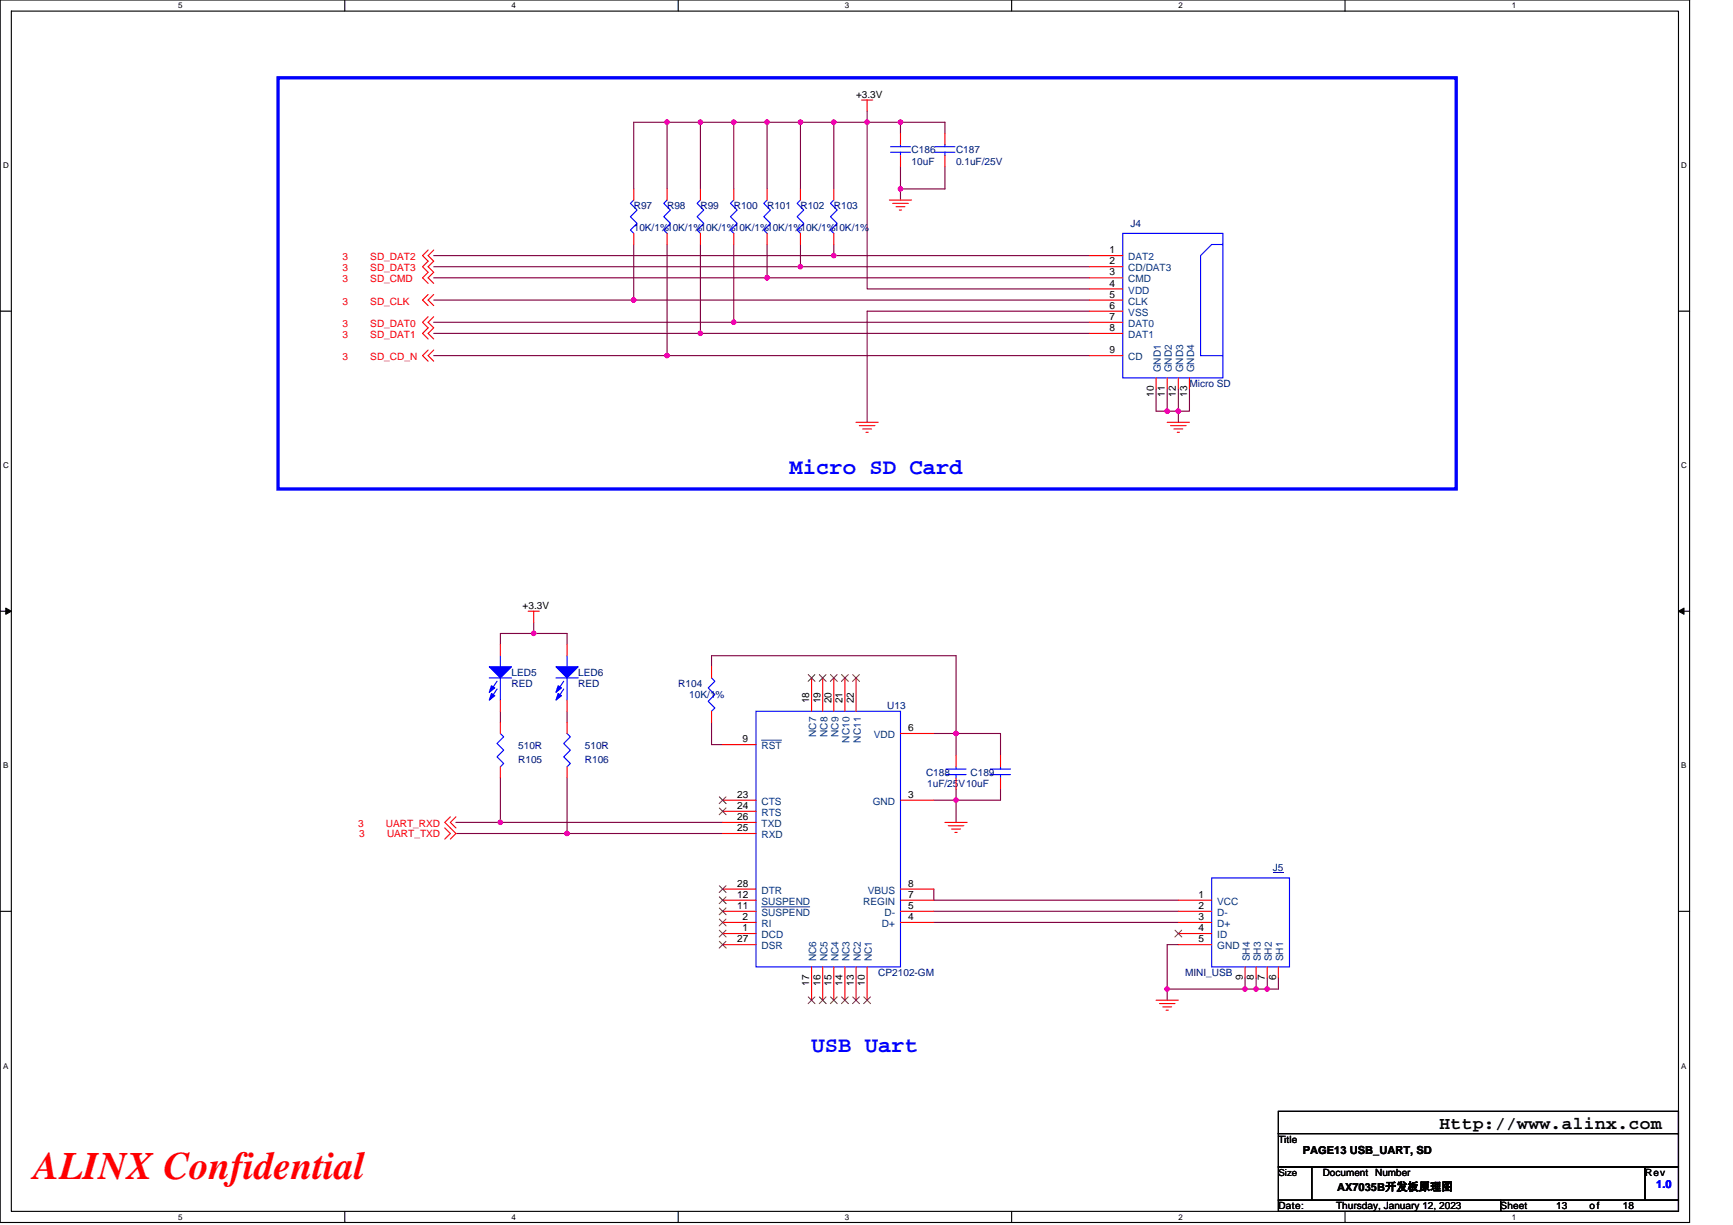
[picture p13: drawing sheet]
<svg xmlns="http://www.w3.org/2000/svg" width="297mm" height="210mm" viewBox="0 0 297 210" stroke-linecap="round" stroke-linejoin="round" font-family="sans-serif">
<defs><g id="words">
<text font-size="6.7" fill="#f00" x="5.8" y="202.2">ALINX Confidential</text>
<g font-size="3.8" fill="#00f">
<text x="135.3" y="81.3">Micro SD Card</text>
<text x="139.1" y="180.3">USB Uart</text>
</g>
<text font-size="3" x="246.7" y="193.4">Http://www.alinx.com</text>
<g font-size="1.9">
<text x="223.3" y="197.8">PAGE13 USB_UART, SD</text>
<text x="229.2" y="204.1">AX7035B开发板原理图</text>
</g>
<text font-size="1.9" fill="#00f" x="283.9" y="203.7">1.0</text>
<g font-size="1.7">
<text x="146.7" y="16.8">+3.3V</text>
<text x="190.2" y="45.3">2</text>
<text x="190.2" y="47.2">3</text>
<text x="190.2" y="43.4">1</text>
<text x="190.2" y="49.1">4</text>
<text x="190.2" y="51">5</text>
<text x="190.2" y="52.9">6</text>
<text x="190.2" y="54.8">7</text>
<text x="190.2" y="56.7">8</text>
<text x="190.2" y="60.6">9</text>
<text x="197.8" y="68" transform="rotate(-90 197.8 68)">10</text>
<text x="199.7" y="68" transform="rotate(-90 199.7 68)">11</text>
<text x="201.6" y="68" transform="rotate(-90 201.6 68)">12</text>
<text x="203.5" y="68" transform="rotate(-90 203.5 68)">13</text>
<text x="89.6" y="104.4">+3.3V</text>
<text x="138.7" y="120.6" transform="rotate(-90 138.7 120.6)">18</text>
<text x="140.6" y="120.6" transform="rotate(-90 140.6 120.6)">19</text>
<text x="142.5" y="120.6" transform="rotate(-90 142.5 120.6)">20</text>
<text x="144.4" y="120.6" transform="rotate(-90 144.4 120.6)">21</text>
<text x="146.3" y="120.6" transform="rotate(-90 146.3 120.6)">22</text>
<text x="155.7" y="125.3">6</text>
<text x="127.3" y="127.2">9</text>
<text x="126.3" y="136.8">23</text>
<text x="155.7" y="136.8">3</text>
<text x="126.3" y="138.7">24</text>
<text x="126.3" y="142.5">25</text>
<text x="126.3" y="140.6">26</text>
<text x="126.3" y="155.8">11</text>
<text x="126.3" y="153.9">12</text>
<text x="126.3" y="152">28</text>
<text x="155.7" y="153.9">7</text>
<text x="155.7" y="152">8</text>
<text x="155.7" y="155.8">5</text>
<text x="205.4" y="153.9">1</text>
<text x="205.4" y="155.8">2</text>
<text x="126.3" y="161.5">27</text>
<text x="127.3" y="159.6">1</text>
<text x="127.3" y="157.7">2</text>
<text x="155.7" y="157.7">4</text>
<text x="205.4" y="157.7">3</text>
<text x="205.4" y="159.6">4</text>
<text x="205.4" y="161.5">5</text>
<text x="138.7" y="169" transform="rotate(-90 138.7 169)">17</text>
<text x="140.6" y="169" transform="rotate(-90 140.6 169)">16</text>
<text x="142.5" y="169" transform="rotate(-90 142.5 169)">15</text>
<text x="144.4" y="169" transform="rotate(-90 144.4 169)">14</text>
<text x="146.3" y="169" transform="rotate(-90 146.3 169)">13</text>
<text x="148.2" y="169" transform="rotate(-90 148.2 169)">10</text>
<text x="213" y="168" transform="rotate(-90 213 168)">9</text>
<text x="214.9" y="168" transform="rotate(-90 214.9 168)">8</text>
<text x="216.8" y="168" transform="rotate(-90 216.8 168)">7</text>
<text x="218.7" y="168" transform="rotate(-90 218.7 168)">6</text>
<text x="219.1" y="195.9">Title</text>
<text x="219.1" y="201.5">Size</text>
<text x="226.7" y="201.6">Document Number</text>
<text x="282" y="201.6">Rev</text>
<text x="219.1" y="207.3">Date:</text>
<text x="229" y="207.3">Thursday, January 12, 2023</text>
<text x="257.2" y="207.3">Sheet</text>
<text x="266.7" y="207.3">13</text>
<text x="272.5" y="207.3">of</text>
<text x="278.2" y="207.3">18</text>
</g>
<g font-size="1.7" fill="#000080">
<text x="156.2" y="26.3">C186</text>
<text x="156.2" y="28.2">10uF</text>
<text x="163.9" y="26.3">C187</text>
<text x="163.9" y="28.2">0.1uF/25V</text>
<text x="108.6" y="35.8">R97</text>
<text x="114.3" y="35.8">R98</text>
<text x="120.1" y="35.8">R99</text>
<text x="125.8" y="35.8">R100</text>
<text x="131.5" y="35.8">R101</text>
<text x="137.2" y="35.8">R102</text>
<text x="142.9" y="35.8">R103</text>
<text x="108.6" y="39.6">10K/1%10K/1%10K/1%10K/1%10K/1%10K/1%10K/1%</text>
<text x="193.8" y="38.9">J4</text>
<text x="203.9" y="66.3">Micro SD</text>
<text x="87.7" y="115.8">LED5</text>
<text x="87.7" y="117.8">RED</text>
<text x="99.1" y="115.8">LED6</text>
<text x="99.1" y="117.8">RED</text>
<text x="116.2" y="117.8">R104</text>
<text x="118.1" y="119.7">10K/1%</text>
<text x="152.1" y="121.6">U13</text>
<text x="88.8" y="130.7">R105</text>
<text x="88.8" y="128.4">510R</text>
<text x="100.2" y="130.7">R106</text>
<text x="100.2" y="128.4">510R</text>
<text x="158.7" y="133">C188</text>
<text x="158.9" y="134.9">1uF/25V10uF</text>
<text x="166.3" y="133">C189</text>
<text x="218.2" y="149.4">J5</text>
<text x="150.5" y="167.3">CP2102-GM</text>
<text x="203.1" y="167.3">MINI_USB</text>
</g>
<g font-size="1.7" fill="#f00">
<text x="58.7" y="44.6">3</text>
<text x="58.7" y="46.5">3</text>
<text x="63.5" y="44.6">SD_DAT2</text>
<text x="63.5" y="46.5">SD_DAT3</text>
<text x="58.7" y="48.4">3</text>
<text x="58.7" y="52.2">3</text>
<text x="63.5" y="48.4">SD_CMD</text>
<text x="63.5" y="52.2">SD_CLK</text>
<text x="58.7" y="56">3</text>
<text x="58.7" y="57.9">3</text>
<text x="63.5" y="56">SD_DAT0</text>
<text x="63.5" y="57.9">SD_DAT1</text>
<text x="58.7" y="61.7">3</text>
<text x="63.5" y="61.7">SD_CD_N</text>
<text x="61.4" y="141.8">3</text>
<text x="61.6" y="143.5">3</text>
<text x="66.1" y="141.8">UART_RXD</text>
<text x="66.3" y="143.5">UART_TXD</text>
</g>
<g font-size="1.7" fill="#004080">
<text x="193.4" y="46.5">CD/DAT3</text>
<text x="193.4" y="44.6">DAT2</text>
<text x="193.4" y="48.4">CMD</text>
<text x="193.4" y="50.3">VDD</text>
<text x="193.4" y="52.2">CLK</text>
<text x="193.4" y="54.1">VSS</text>
<text x="193.4" y="56">DAT0</text>
<text x="193.4" y="57.9">DAT1</text>
<text x="193.4" y="61.7">CD</text>
<text x="199" y="63.8" transform="rotate(-90 199 63.8)">GND1</text>
<text x="200.9" y="63.8" transform="rotate(-90 200.9 63.8)">GND2</text>
<text x="202.8" y="63.8" transform="rotate(-90 202.8 63.8)">GND3</text>
<text x="204.7" y="63.8" transform="rotate(-90 204.7 63.8)">GND4</text>
<text x="130.5" y="128.4">RST</text>
<text x="139.9" y="126.3" transform="rotate(-90 139.9 126.3)">NC7</text>
<text x="141.8" y="126.3" transform="rotate(-90 141.8 126.3)">NC8</text>
<text x="143.7" y="126.3" transform="rotate(-90 143.7 126.3)">NC9</text>
<text x="145.6" y="127.3" transform="rotate(-90 145.6 127.3)">NC10</text>
<text x="147.5" y="127.3" transform="rotate(-90 147.5 127.3)">NC11</text>
<text x="149.8" y="126.5">VDD</text>
<text x="130.5" y="137.9">CTS</text>
<text x="149.6" y="137.9">GND</text>
<text x="130.5" y="139.8">RTS</text>
<text x="130.5" y="143.7">RXD</text>
<text x="130.5" y="141.8">TXD</text>
<text x="130.5" y="155.1">SUSPEND</text>
<text x="130.5" y="153.2">DTR</text>
<text x="148" y="155.1">REGIN</text>
<text x="148.7" y="153.2">VBUS</text>
<text x="208.6" y="155.1">VCC</text>
<text x="130.5" y="160.8">DCD</text>
<text x="130.5" y="158.9">RI</text>
<text x="130.5" y="157">SUSPEND</text>
<text x="151.2" y="158.9">D+</text>
<text x="151.6" y="157">D-</text>
<text x="208.6" y="157">D-</text>
<text x="208.6" y="158.9">D+</text>
<text x="208.6" y="160.8">ID</text>
<text x="130.5" y="162.7">DSR</text>
<text x="139.9" y="164.8" transform="rotate(-90 139.9 164.8)">NC6</text>
<text x="141.8" y="164.8" transform="rotate(-90 141.8 164.8)">NC5</text>
<text x="143.7" y="164.8" transform="rotate(-90 143.7 164.8)">NC4</text>
<text x="145.6" y="164.8" transform="rotate(-90 145.6 164.8)">NC3</text>
<text x="147.5" y="164.8" transform="rotate(-90 147.5 164.8)">NC2</text>
<text x="149.4" y="164.8" transform="rotate(-90 149.4 164.8)">NC1</text>
<text x="208.6" y="162.7">GND</text>
<text x="214.2" y="164.8" transform="rotate(-90 214.2 164.8)">SH4</text>
<text x="216.1" y="164.8" transform="rotate(-90 216.1 164.8)">SH3</text>
<text x="218" y="164.8" transform="rotate(-90 218 164.8)">SH2</text>
<text x="219.9" y="164.8" transform="rotate(-90 219.9 164.8)">SH1</text>
</g>
<g font-size="1.4">
<text x="30.5" y="1.4">5</text>
<text x="87.7" y="1.4">4</text>
<text x="144.8" y="1.4">3</text>
<text x="202" y="1.4">2</text>
<text x="259.1" y="1.4">1</text>
<text x=".5" y="28.9">D</text>
<text x="288.2" y="28.9">D</text>
<text x=".5" y="80.3">C</text>
<text x="288.2" y="80.3">C</text>
<text x=".5" y="131.7">B</text>
<text x="288.2" y="131.7">B</text>
<text x=".5" y="183.2">A</text>
<text x="288.2" y="183.2">A</text>
<text x="30.5" y="209.1">5</text>
<text x="87.7" y="209.1">4</text>
<text x="144.8" y="209.1">3</text>
<text x="202" y="209.1">2</text>
<text x="259.1" y="209.1">1</text>
</g>
</g></defs>
<path d="M0 0h289.6v209.5h-289.6zM1.9 1.9h285.8v205.7h-285.8z" fill="none" stroke="#000" stroke-width=".19"/>
<g fill="#fff">
<path d="M30.5 .2h.8v1.5h-.8z"/>
<path d="M30.5 207.8h.8v1.6h-.8z"/>
</g>
<path d="M59.1 0v1.9M59.1 207.6v1.9" fill="none" stroke="#000" stroke-width=".19"/>
<g fill="#fff">
<path d="M87.7 .2h.7v1.5h-.7z"/>
<path d="M87.7 207.8h.7v1.6h-.7z"/>
</g>
<path d="M116.2 0v1.9M116.2 207.6v1.9" fill="none" stroke="#000" stroke-width=".19"/>
<g fill="#fff">
<path d="M144.8 .2h.8v1.5h-.8z"/>
<path d="M144.8 207.8h.8v1.6h-.8z"/>
</g>
<path d="M173.4 0v1.9M173.4 207.6v1.9" fill="none" stroke="#000" stroke-width=".19"/>
<g fill="#fff">
<path d="M202 .2h.7v1.5h-.7z"/>
<path d="M202 207.8h.7v1.6h-.7z"/>
</g>
<path d="M230.5 0v1.9M230.5 207.6v1.9" fill="none" stroke="#000" stroke-width=".19"/>
<g fill="#fff">
<path d="M259.1 .2h.8v1.5h-.8z"/>
<path d="M259.1 207.8h.8v1.6h-.8z"/>
<path d="M.5 27.6h1v1.5h-1z"/>
<path d="M288.2 27.6h1v1.5h-1z"/>
<path d="M.5 79.1h1v1.5h-1z"/>
<path d="M288.2 79.1h1v1.5h-1z"/>
</g>
<path d="M0 53.3h1.9M287.7 53.3h1.9" fill="none" stroke="#000" stroke-width=".19"/>
<g fill="#fff">
<path d="M.5 130.5h.9v1.5h-.9z"/>
<path d="M288.2 130.5h.9v1.5h-.9z"/>
</g>
<path d="M0 104.8h1.9M287.7 104.8h1.9" fill="none" stroke="#000" stroke-width=".19"/>
<path d="M1 104.2l.9 .6-.9 .5zM287.7 104.8l.9-.6v1.1z" fill="#000" stroke="#000" stroke-width=".17"/>
<g fill="#fff">
<path d="M.5 181.9h.9v1.6h-.9z"/>
<path d="M288.2 181.9h.9v1.6h-.9z"/>
</g>
<path d="M0 156.2h1.9M287.7 156.2h1.9M219.1 190.5h68.6v3.8h-68.6zM219.1 194.3h68.6v5.7h-68.6zM219.1 200h5.7v5.7h-5.7zM219.1 205.7h38.1v1.9h-38.1zM224.8 200h57.2v5.7h-57.2zM257.2 205.7h30.5v1.9h-30.5zM282 200h5.7v5.7h-5.7z" fill="none" stroke="#000" stroke-width=".19"/>
<path d="M47.7 13.3h201.9v70.5h-201.9z" fill="none" stroke="#00f" stroke-width=".57"/>
<g fill="none" stroke="#800040" stroke-width=".19">
<path d="M148.6 19.1v1.9h5.7M114.3 21h-5.7v11.4M114.3 21v11.4M114.3 21h5.8M120.1 21v11.4M120.1 21h5.7M125.8 21v11.4M125.8 21h5.7M131.5 21v11.4M131.5 21h5.7M137.2 21v11.4M137.2 21h5.7v11.4"/>
<path d="M142.9 21h5.7v28.5h38.1M154.3 21v1.9M154.3 32.4v1.9M154.3 21h7.7v1.9M154.3 28.6v3.8M162 28.6v3.8h-7.7M74.3 57.1h45.8M74.3 47.6h57.2M74.3 45.7h62.9M74.3 55.2h51.5M74.3 43.8h68.6M74.3 51.4h34.3"/>
<path d="M108.6 51.4h78.1M108.6 41.9v9.5M114.3 41.9v19.1M120.1 41.9v15.2M120.1 57.1h66.6M125.8 55.2h60.9M125.8 41.9v13.3M131.5 41.9v5.7M131.5 47.6h55.2M137.2 41.9v3.8M137.2 45.7h49.5M142.9 41.9v1.9"/>
<path d="M142.9 43.8h43.8M186.7 53.3h-38.1v19.1M74.3 61h40M114.3 61h72.4M198.2 66.7v3.8h1.9M200.1 66.7v3.8M202 66.7v3.8h-1.9M203.9 66.7v3.8h-1.9v1.9M91.5 108.6h-5.7v1.9M91.5 106.7v1.9M91.5 108.6h5.7v1.9M122 114.3v-1.9h41.9v13.3"/>
<path d="M85.8 121.9v1.9M85.8 133.3v7.7h-7.7M97.2 121.9v1.9M97.2 133.3v9.6h-19.1M122 123.8v3.8h1.9M160.1 137.2h3.8M160.1 125.7h3.8M163.9 125.7v3.8M163.9 125.7h7.6v3.8M163.9 135.3v1.9M163.9 137.2v3.8M171.5 135.3v1.9h-7.6"/>
<path d="M85.8 141h38.1M97.2 142.9h26.7M160.1 156.2h41.9M160.1 158.1h41.9M160.1 152.4v1.9h41.9M200.1 169.5v1.9M200.1 169.5h13.3M202 161.9h-1.9v7.6M213.4 167.6v1.9M213.4 169.5h1.9M215.3 167.6v1.9M215.3 169.5h1.9"/>
<path d="M217.2 167.6v1.9M219.1 167.6v1.9h-1.9"/>
</g>
<g fill="#f0f" stroke="#f0f" stroke-width=".19">
<circle cx="200" cy="169.5" r=".38"/>
<circle cx="163.9" cy="125.7" r=".38"/>
<circle cx="163.9" cy="137.1" r=".38"/>
<circle cx="85.7" cy="141" r=".38"/>
<circle cx="97.2" cy="142.9" r=".38"/>
<circle cx="125.8" cy="55.2" r=".38"/>
<circle cx="114.3" cy="20.9" r=".38"/>
<circle cx="120" cy="57.1" r=".38"/>
<circle cx="114.3" cy="60.9" r=".38"/>
<circle cx="108.6" cy="51.4" r=".38"/>
<circle cx="148.6" cy="20.9" r=".38"/>
<circle cx="142.9" cy="20.9" r=".38"/>
<circle cx="120" cy="20.9" r=".38"/>
<circle cx="154.3" cy="20.9" r=".38"/>
<circle cx="125.8" cy="20.9" r=".38"/>
<circle cx="131.5" cy="20.9" r=".38"/>
<circle cx="137.2" cy="20.9" r=".38"/>
<circle cx="142.9" cy="43.8" r=".38"/>
<circle cx="137.2" cy="45.7" r=".38"/>
<circle cx="131.5" cy="47.6" r=".38"/>
<circle cx="154.3" cy="32.4" r=".38"/>
<circle cx="202" cy="70.5" r=".38"/>
<circle cx="200" cy="70.5" r=".38"/>
<circle cx="217.2" cy="169.5" r=".38"/>
<circle cx="213.4" cy="169.5" r=".38"/>
<circle cx="215.3" cy="169.5" r=".38"/>
<circle cx="91.5" cy="108.6" r=".38"/>
</g>
<g fill="none" stroke="#f00" stroke-width=".19">
<path d="M147.7 17.1h1.9M148.6 17.1v1.9M114.3 32.4v1.9M120.1 32.4v1.9M125.8 32.4v1.9M131.5 32.4v1.9M137.2 32.4v1.9M142.9 32.4v1.9M152.4 34.3h3.8M153 34.9h2.7M153.6 35.4h1.5M154.2 36h.3"/>
<path d="M73.4 54.3l-1 .9 1 1-1 .9 1 1M73.4 42.9l-1 .9 1 1-1 .9 1 1-1 .9 1 1M73.4 50.5l-1 .9 1 1M74.3 54.3l-.9 .9 .9 1-.9 .9 .9 1M74.3 42.9l-.9 .9 .9 1-.9 .9 .9 1-.9 .9 .9 1M74.3 50.5l-.9 .9 .9 1M114.3 40v1.9M120.1 40v1.9M125.8 40v1.9M131.5 40v1.9M137.2 40v1.9M142.9 40v1.9"/>
<path d="M186.7 45.7h5.7M186.7 47.6h5.7M186.7 49.5h5.7M186.7 51.4h5.7M186.7 53.3h5.7M186.7 55.2h5.7M186.7 57.1h5.7M186.7 43.8h5.7M73.4 60l-1 1 1 .9M74.3 60l-.9 1 .9 .9M146.7 72.4h3.8M147.3 73h2.7"/>
<path d="M147.9 73.5h1.5M148.4 74.1h.4M186.7 61h5.7M198.2 64.8v1.9M200.1 64.8v1.9M200.1 72.4h3.8M200.6 73h2.7M201.2 73.5h1.5M201.8 74.1h.4M202 64.8v1.9M203.9 64.8v1.9M90.5 104.8h1.9"/>
<path d="M91.5 104.8v1.9M122 114.3v1.9M85.8 131.4v2M85.8 123.8v1.9M122 121.9v1.9M163.9 129.5v1.9M163.9 133.3v2M171.5 129.5v1.9M171.5 133.3v2M76.2 141.9l1 1-1 .9M77.2 140l-1 1 1.9 1.9-.9 .9M78.1 140l-.9 1 .9 .9"/>
<path d="M162 141h3.8M162.5 141.5h2.7M163.1 142.1h1.5M163.7 142.7h.4M198.2 171.4h3.8M198.7 172h2.7M199.3 172.6h1.5M199.9 173.2h.4"/>
</g>
<g fill="none" stroke="#00f" stroke-width=".19">
<path d="M114.3 34.3l-.5 .6 1.1 1.1-1.1 1.1 1.1 1.2-1.1 1.1 .5 .6M120.1 34.3l-.6 .6 1.1 1.1-1.1 1.1 1.1 1.2-1.1 1.1 .6 .6M125.8 34.3l-.6 .6 1.1 1.1-1.1 1.1 1.1 1.2-1.1 1.1 .6 .6M131.5 34.3l-.6 .6 1.2 1.1-1.2 1.1 1.2 1.2-1.2 1.1 .6 .6M137.2 34.3l-.6 .6 1.2 1.1-1.2 1.1 1.2 1.2-1.2 1.1 .6 .6M142.9 34.3l-.6 .6 1.2 1.1-1.2 1.1 1.2 1.2-1.2 1.1 .6 .6M192.4 40h17.2v24.8h-17.2zM209.6 41.9h-1.9l-1.9 1.9v17.2h3.8M122 116.2l.5 .6-1.1 1.1 1.1 1.2-1.1 1.1 1.1 1.1-.5 .6M85.8 125.7l.5 .6-1.1 1.1 1.1 1.2-1.1 1.1 1.1 1.2-.5 .5M162.2 132.8h3.4M162.2 131.8h3.4"/>
<path d="M163.9 131.4v.4M163.9 132.8v.5M169.8 132.8h3.4M169.8 131.8h3.4M171.5 131.4v.4M171.5 132.8v.5M207.7 150.5h13.3v15.2h-13.3z"/>
</g>
<path d="M218.2 149.6h1.8v.1h-1.8z" fill="#000080"/>
<g fill="none" stroke="#f00" stroke-width=".19">
<path d="M108.6 32.4v1.9M154.3 22.9v1.9M154.3 26.7v1.9M162 22.9v1.9M162 26.7v1.9M108.6 40v1.9M85.8 110.5v1.9M97.2 110.5v1.9M139.1 116.2v5.7M141 116.2v5.7M142.9 116.2v5.7M144.8 116.2v5.7"/>
<path d="M146.7 116.2v5.7M85.8 120v1.9M97.2 120v1.9M97.2 131.4v2M97.2 123.8v1.9M123.9 127.6h5.7M123.9 137.2h5.7M123.9 139.1h5.7M154.3 137.2h5.8M154.3 125.7h5.8M123.9 158.1h5.7M123.9 156.2h5.7"/>
<path d="M123.9 154.3h5.7M123.9 142.9h5.7M123.9 141h5.7M123.9 152.4h5.7M154.3 158.1h5.8M154.3 156.2h5.8M154.3 154.3h5.8M154.3 152.4h5.8M202 154.3h5.7M202 156.2h5.7M202 158.1h5.7M123.9 160h5.7"/>
<path d="M123.9 161.9h5.7M139.1 165.7v5.7M141 165.7v5.7M142.9 165.7v5.7M144.8 165.7v5.7M146.7 165.7v5.7M148.6 165.7v5.7M202 160h5.7M202 161.9h5.7M213.4 165.7v1.9M215.3 165.7v1.9M217.2 165.7v1.9"/>
<path d="M219.1 165.7v1.9"/>
</g>
<g fill="none" stroke="#804000" stroke-width=".17">
<path d="M138.5 115.6l1.2 1.2M139.7 115.6l-1.2 1.2M140.4 115.6l1.2 1.2M141.6 115.6l-1.2 1.2M142.3 115.6l1.2 1.2M143.5 115.6l-1.2 1.2M144.2 115.6l1.2 1.2M145.4 115.6l-1.2 1.2M146.2 115.6l1.1 1.2M147.3 115.6l-1.2 1.2M123.3 136.6l1.2 1.2M123.3 138.5l1.2 1.2"/>
<path d="M124.4 136.6l-1.1 1.2M124.4 138.5l-1.1 1.2M123.3 159.4l1.2 1.2M123.3 157.5l1.2 1.2M123.3 155.6l1.2 1.2M123.3 153.7l1.2 1.2M123.3 151.8l1.2 1.2M124.4 159.4l-1.1 1.2M124.4 157.5l-1.1 1.2M124.4 155.6l-1.1 1.2M124.4 153.7l-1.1 1.2M124.4 151.8l-1.1 1.2"/>
<path d="M201.4 159.4l1.2 1.2M202.5 159.4l-1.1 1.2M123.3 161.4l1.2 1.1M124.4 161.4l-1.1 1.1M138.5 170.9l1.2 1.1M139.7 170.9l-1.2 1.1M140.4 170.9l1.2 1.1M141.6 170.9l-1.2 1.1M142.3 170.9l1.2 1.1M143.5 170.9l-1.2 1.1M144.2 170.9l1.2 1.1M145.4 170.9l-1.2 1.1"/>
<path d="M146.2 170.9l1.1 1.1M147.3 170.9l-1.2 1.1M148.1 170.9l1.1 1.1M149.2 170.9l-1.2 1.1"/>
</g>
<g fill="none" stroke="#00f" stroke-width=".19">
<path d="M108.6 34.3l-.5 .6 1.1 1.1-1.1 1.1 1.1 1.2-1.1 1.1 .5 .6M152.6 26.1h3.5M152.6 25.1h3.5M154.3 24.8v.3M154.3 26.1v.6M160.2 26.1h3.5M160.2 25.1h3.5M162 24.8v.3M162 26.1v.6M83.9 116.2h3.8M85.2 116.8l-1.2 1.7M85.2 118.1l-1.2 1.7"/>
<path d="M85.8 112.4v1.9M85.8 116.2v3.8M95.3 116.2h3.8M96.6 116.8l-1.1 1.7M96.6 118.1l-1.1 1.7M97.2 112.4v1.9M97.2 116.2v3.8M97.2 125.7l.6 .6-1.2 1.1 1.2 1.2-1.2 1.1 1.2 1.2-.6 .5M129.6 121.9h24.7v43.8h-24.7z"/>
</g>
<g fill="#00f" stroke="#00f" stroke-width=".19">
<path d="M95.3 114.3h3.8l-1.9 1.9z" fill-rule="evenodd"/>
<path d="M95.7 117.5l.5 .4-.9 .8z" fill-rule="evenodd"/>
<path d="M95.7 118.9l.5 .4-.9 .7z" fill-rule="evenodd"/>
<path d="M83.9 114.3h3.8l-1.9 1.9z" fill-rule="evenodd"/>
<path d="M84.2 117.5l.6 .4-.9 .8z" fill-rule="evenodd"/>
<path d="M84.2 118.9l.6 .4-.9 .7z" fill-rule="evenodd"/>
</g>
<path d="M130.5 126.9h3.5M130.5 155.4h8.3" fill="none" stroke="#004080" stroke-width=".17"/>
<g fill="#f0f" stroke="#f0f" stroke-width=".19">
<circle cx="200" cy="169.5" r=".38"/>
<circle cx="163.9" cy="125.7" r=".38"/>
<circle cx="163.9" cy="137.1" r=".38"/>
<circle cx="85.7" cy="141" r=".38"/>
<circle cx="97.2" cy="142.9" r=".38"/>
<circle cx="125.8" cy="55.2" r=".38"/>
<circle cx="114.3" cy="20.9" r=".38"/>
<circle cx="120" cy="57.1" r=".38"/>
<circle cx="114.3" cy="60.9" r=".38"/>
<circle cx="108.6" cy="51.4" r=".38"/>
<circle cx="148.6" cy="20.9" r=".38"/>
<circle cx="142.9" cy="20.9" r=".38"/>
<circle cx="120" cy="20.9" r=".38"/>
<circle cx="154.3" cy="20.9" r=".38"/>
<circle cx="125.8" cy="20.9" r=".38"/>
<circle cx="131.5" cy="20.9" r=".38"/>
<circle cx="137.2" cy="20.9" r=".38"/>
<circle cx="142.9" cy="43.8" r=".38"/>
<circle cx="137.2" cy="45.7" r=".38"/>
<circle cx="131.5" cy="47.6" r=".38"/>
<circle cx="154.3" cy="32.4" r=".38"/>
<circle cx="202" cy="70.5" r=".38"/>
<circle cx="200" cy="70.5" r=".38"/>
<circle cx="217.2" cy="169.5" r=".38"/>
<circle cx="213.4" cy="169.5" r=".38"/>
<circle cx="215.3" cy="169.5" r=".38"/>
<circle cx="91.5" cy="108.6" r=".38"/>
</g>
<use href="#words"/>
</svg>
